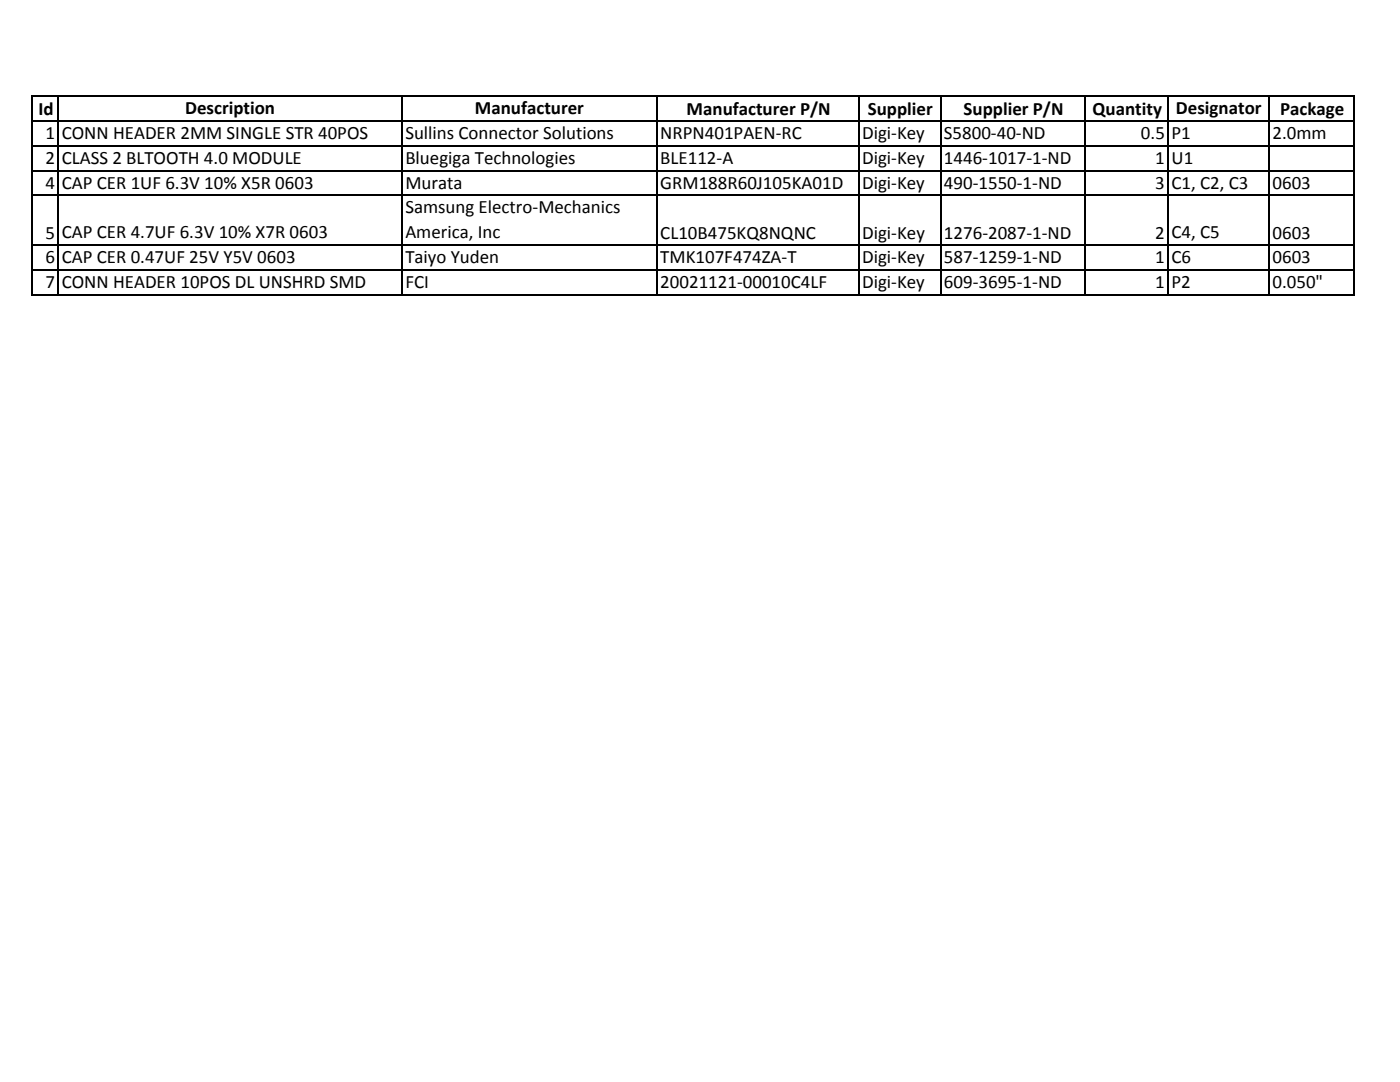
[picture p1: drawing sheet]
<svg xmlns="http://www.w3.org/2000/svg" width="279mm" height="216mm" viewBox="0 0 279 216" stroke-linecap="round" stroke-linejoin="round" font-family="sans-serif">
<defs><g id="words">
<g font-size="3.8">
<text x="7.7" y="22.9">Id</text>
<text x="37" y="22.8">Description</text>
<text x="94.8" y="22.8">Manufacturer</text>
<text x="137" y="22.9">Manufacturer P/N</text>
<text x="173.2" y="22.9">Supplier</text>
<text x="192.3" y="22.9">Supplier P/N</text>
<text x="218.1" y="22.9">Quantity</text>
<text x="234.7" y="22.8">Designator</text>
<text x="255.5" y="22.9">Package</text>
<text x="9.1" y="27.8">1</text>
<text x="12.3" y="27.7">CONN HEADER 2MM SINGLE STR 40POS</text>
<text x="80.9" y="27.7">Sullins Connector Solutions</text>
<text x="131.8" y="27.8">NRPN401PAEN-RC</text>
<text x="172" y="27.8">Digi-Key</text>
<text x="188.4" y="27.8">S5800-40-ND</text>
<text x="227.7" y="27.8">0.5</text>
<text x="233.8" y="27.7">P1</text>
<text x="254" y="27.8">2.0mm</text>
<text x="9.1" y="32.8">2</text>
<text x="12.3" y="32.7">CLASS 2 BLTOOTH 4.0 MODULE</text>
<text x="80.9" y="32.7">Bluegiga Technologies</text>
<text x="131.8" y="32.8">BLE112-A</text>
<text x="172" y="32.8">Digi-Key</text>
<text x="188.4" y="32.8">1446-1017-1-ND</text>
<text x="230.5" y="32.8">1</text>
<text x="233.8" y="32.7">U1</text>
<text x="9.1" y="37.7">4</text>
<text x="12.3" y="37.6">CAP CER 1UF 6.3V 10% X5R 0603</text>
<text x="80.9" y="37.6">Murata</text>
<text x="131.8" y="37.7">GRM188R60J105KA01D</text>
<text x="172" y="37.7">Digi-Key</text>
<text x="188.4" y="37.7">490-1550-1-ND</text>
<text x="230.5" y="37.7">3</text>
<text x="233.8" y="37.6">C1, C2, C3</text>
<text x="254" y="37.7">0603</text>
<text x="9.1" y="47.6">5</text>
<text x="12.3" y="47.5">CAP CER 4.7UF 6.3V 10% X7R 0603</text>
<text x="80.9" y="42.6">Samsung Electro-Mechanics</text>
<text x="80.9" y="47.5">America, Inc</text>
<text x="131.8" y="47.6">CL10B475KQ8NQNC</text>
<text x="172" y="47.6">Digi-Key</text>
<text x="188.4" y="47.6">1276-2087-1-ND</text>
<text x="230.6" y="47.6">2</text>
<text x="233.8" y="47.5">C4, C5</text>
<text x="254" y="47.6">0603</text>
<text x="9.1" y="52.6">6</text>
<text x="12.3" y="52.5">CAP CER 0.47UF 25V Y5V 0603</text>
<text x="80.9" y="52.5">Taiyo Yuden</text>
<text x="131.8" y="52.6">TMK107F474ZA-T</text>
<text x="172" y="52.6">Digi-Key</text>
<text x="188.4" y="52.6">587-1259-1-ND</text>
<text x="230.5" y="52.6">1</text>
<text x="233.8" y="52.5">C6</text>
<text x="254" y="52.6">0603</text>
<text x="9.1" y="57.5">7</text>
<text x="12.3" y="57.4">CONN HEADER 10POS DL UNSHRD SMD</text>
<text x="80.9" y="57.4">FCI</text>
<text x="131.8" y="57.5">20021121-00010C4LF</text>
<text x="172" y="57.5">Digi-Key</text>
<text x="188.4" y="57.5">609-3695-1-ND</text>
<text x="230.5" y="57.5">1</text>
<text x="233.8" y="57.4">P2</text>
<text x="254" y="57.5">0.050&quot;</text>
</g>
</g></defs>
<g fill="none" stroke="#000" stroke-width=".34">
<path d="M6.5 19v40M6.6 19.2h263.7M11.6 19.3v39.7M80.2 19.3v39.7M131.1 19.3v39.7M171.4 19.3v39.7M187.7 19.3v39.7M216.5 19.3v39.7M233.1 19.3v39.7M253.3 19.3v39.7M270.2 19.3v39.7M6.6 24.1h263.7"/>
<path d="M6.6 29.1h263.7M6.6 34h263.7M6.6 39h263.7M6.6 48.9h263.7M6.6 53.8h263.7M6.6 58.8h263.7"/>
</g>
<use href="#words"/>
</svg>
